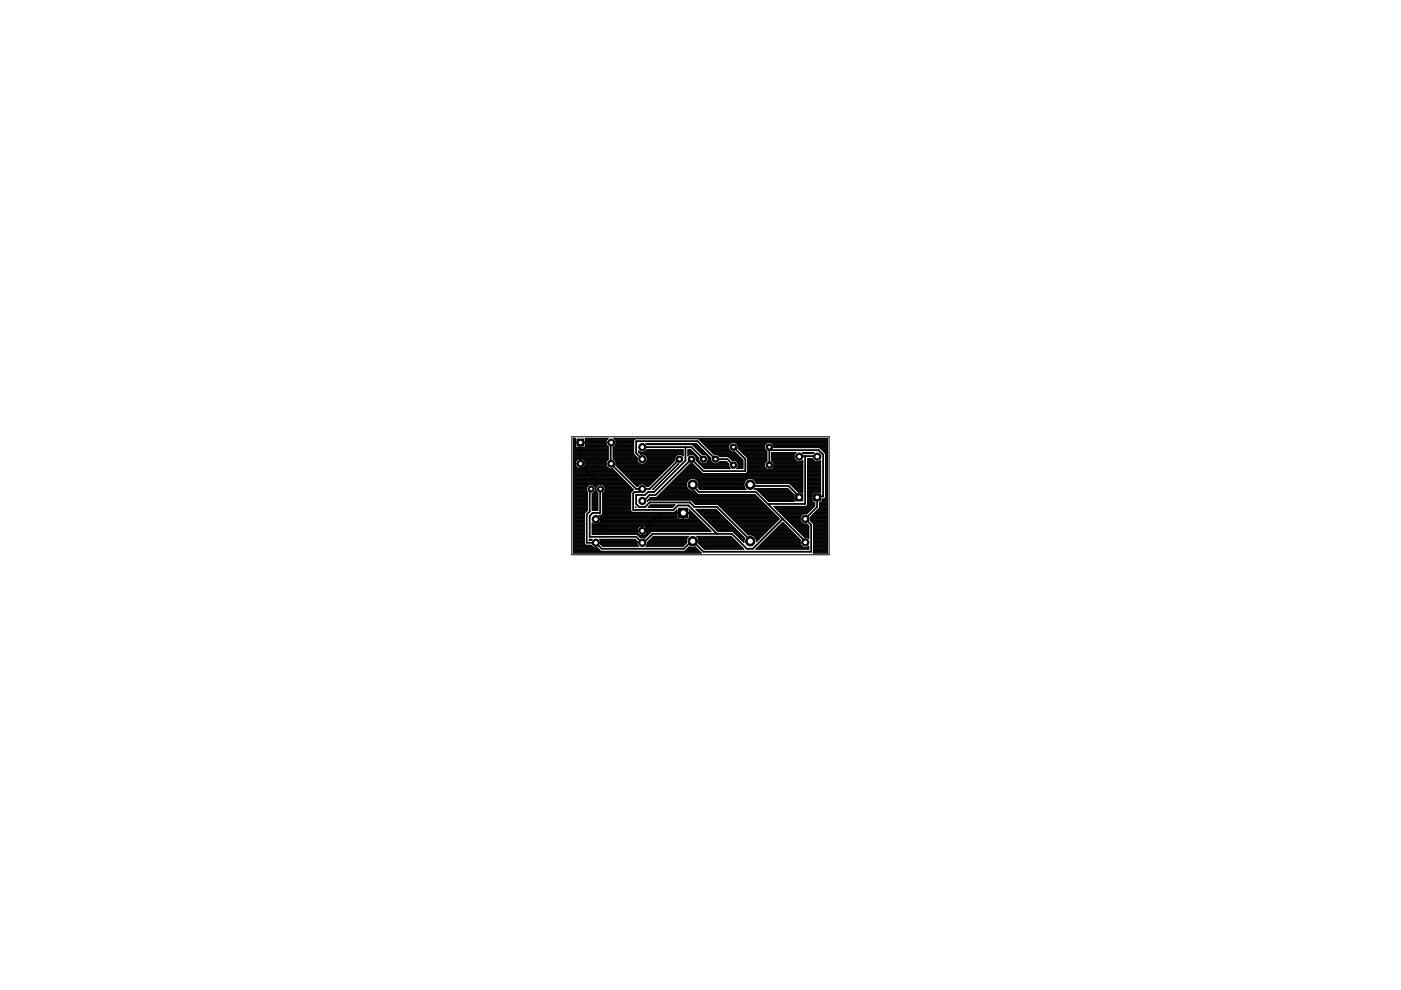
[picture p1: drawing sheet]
<svg xmlns="http://www.w3.org/2000/svg" width="297mm" height="210mm" viewBox="0 0 297 210" stroke-linecap="round" stroke-linejoin="round" font-family="sans-serif">
<g fill="none" stroke="#000" stroke-width=".38">
<path d="M123.1 93.8v4.8l3.8 3.8h1l.6 .6v7h-2.2v.3l2.2 2.2h8l3.8-3.7h4.6M129.6 93.8l-.1 4.5 5.4 5.4h2.8l6.4-6.4M136.1 97.3l-1.2-1.2v-2.6h13l3.8 3.8h2.5l1.3 1.3M136.1 97.3h.1M136.2 94.8h10.4l2.5 2.5M145.3 94.8v2.9l-6.6 6.6h-1.3l-.6 .6h-1.9v1.9l.6 .7h1.3l.9-1h8.6l.9 1h4.8l7 6.9v.3M155.5 94.8l2.5 2.5v2.6h-8.9l-2.5-2.6-7.6 7.6h-1.3l-1.2 1.3h-.3M163.1 95.4h10.5l.9 1v8.9h-1.3v2.2l-2.5 2.5 1.3 1.3v5.7h-22.9l-2.2-2.3-.3 .1-1.6 1.6h-17.4l-1.3-1.3h-1.9v-6l.6-.7v-4.7h.3M163.1 94.8v3.8M169.4 96.8h3.8M170.7 96.7v10.1h-7.9M127.3 103.7v5.1h-1.6l-.7 .6v4.4h9.9l1.2 1.3h.4l1.9-1.9h16.8l3.1 3.2h1.3l6.3-6.4"/>
<path d="M136.1 103.7l-.6 .6h-.9l-.4 .3v3.5h8.6l.9-.9h2.3l6 6M146.9 102.8v.2l1.3 1.3h12.1l2.5 2.5M159 102.8l.3 .2h7.9l2.2 2.3v.2M162.8 106.8l3.1 3.2M165.9 110l4.8 4.8v.2"/>
</g>
<g fill="none" stroke="#000" stroke-width=".21">
<path d="M121.6 96.4h7.3M121.6 98.3h1.4M121.6 94.1h.4M121.6 94.3h.4M121.6 99.6h8.5M121.6 93.8h1.4M121.6 94.9h7.3M121.6 95.9h7.3M121.6 96.2h7.3M121.6 98.4h6.9M121.6 93h.4M121.6 96.9h7.3"/>
<path d="M121.6 95.8h7.3M121.6 99.4h1.3M121.6 97.2h7.3M121.6 100h8.8M121.6 99.9h8.7M121.6 99.7h8.6M121.6 99.5h8.3M121.6 99.3h.9M121.6 99.1h.7M121.6 99h.6M121.6 98.9h.6M121.6 98.8h.5"/>
<path d="M121.6 98.7h.4M121.6 98.5h.4M121.6 98.2h.4M121.6 98h.4M121.6 97.9h.4M121.6 97.8h.5M121.6 97.7h.6M121.6 97.6h.7M121.6 97.5h.8M121.6 97.3h1M121.6 97.1h7.3M121.6 97h7.3"/>
<path d="M121.6 96.7h7.3M121.6 96.6h7.3M121.6 96.5h7.3M121.6 96.1h7.3M121.6 96h7.3M121.6 95.7h7.3M121.6 95.5h7.3M121.6 95.4h7.3M121.6 95.3h7.3M121.6 95.2h7.3M121.6 95h7.3M121.6 94.8h.5"/>
<path d="M121.6 94.7h.4M121.6 94.6h.4M121.6 94.4h.4M121.6 94.2h.4M121.6 94h.4M121.6 93.7h.4M121.6 93.6h.4M121.6 93.5h.4M121.6 93.4h.4M121.6 93.2h.4M121.6 93.1h.4M122 93v.7h1v1.2"/>
<path d="M122 98.2h2.1M122 98.2v.1M122 92.9h-.4v24.4h27.1l-1.3-1.3M122 92.9v.1M122 92.9h.1M122 98.4l.2 .6M122 98.1v.1M122.2 99l.8 .4M123 94.1h.1M123 94.3h.1M123 99.4h.1M123 97.2v2.2"/>
<path d="M123 97.2v.1M123 97.2a1.1 1.1 0 0 0-1 .9M123 99.3h.1M123 99.1h.1M123 99h.1M123 98.9h.1M123 98.8h.1M123 98.7h.1M123 98.5h.1M123 98.2h.1M123 98h.1M123 97.9h.1"/>
<path d="M123 97.8h.1M123 97.7h.1M123 97.6h.1M123 97.5h.1M123 97.3h.1M123 94.8h.1M123 94.7h.1M123 94.6h.1M123 94.4h.1M123 94.2h.1M123 94h.1M123.1 98.3h5.4"/>
<path d="M123.1 93.8h5.4M123.1 97.2v2.2M123.1 97.2h.1M123.1 97.2l.7 .3 .3 .7M123.3 99.4h6.5M123.5 97.3h5.4M123.6 99.3h5.4M123.7 97.5h5.2M123.8 99.1l-.7 .3M123.8 99.1h5M123.8 97.6h5M123.9 99l-.1 .1"/>
<path d="M123.9 99h4.8M123.9 97.7h4.8M124 98.9l-.1 .1M124 98.9h4.6M124 94.8l.1-.9h-2.1v.8l.3 .2M124 94.8l-.2 .1M124 97.8h4.6M124 98.8h4.6M124 94.8h4.9M124.1 97.9h4.4M124.1 98.7h4.4M124.1 98h4.4"/>
<path d="M124.1 93h4.8M124.1 98.5h4.4M124.1 98.2h4.4M124.1 94.7h4.8M124.1 94.1h4.4M124.1 94.3h4.5M124.1 93v-.1h4.8l-.3 .3M124.1 93v.7h-1v1.2M124.1 98.2l.1 .1M124.1 98.4h.1M124.1 98.4l-.1 .5M124.1 94.6h4.7"/>
<path d="M124.1 94.4h4.6M124.1 94.2h4.4M124.1 94h4.4M124.1 93.7h4.4M124.1 93.6h4.4M124.1 93.5h4.4M124.1 93.4h4.5M124.1 93.2h4.5M124.1 93.1h4.6M128.5 98.5l.1 .4M128.5 93.6l.1 .8M128.6 98.9l.7 .5"/>
<path d="M128.6 97.7l-.1 .8M128.6 94.4l.3 .3M128.6 93.2l-.1 .4M128.9 97.4l-.3 .3M128.9 97.4h.1M128.9 94.7v2.7M128.9 94.7l.1 .1M129.8 99.4l4.5 4.4M130 96.4h4.4M130 94.9h4.3M130 94.8v2.5a.99 .99 0 0 1 .6 1.2M130 95.9h4.3"/>
<path d="M130 96.2h4.3M130 96.9h4.9M130 95.8h4.3M130 97.2h5.1M130 97.3h5.1M130 97.1h5.1M130 97h5M130 96.7h4.8M130 96.6h4.7M130 96.5h4.6M130 96.1h4.3M130 96h4.3"/>
<path d="M130 95.7h4.3M130 95.5h4.3M130 95.4h4.3M130 95.3h4.3M130 95.2h4.3M130 95h4.3M130 94.8h4.3M130.2 97.5h4.9M130.2 94.7h4.1M130.2 93h45.3M130.3 97.6h4.8M130.3 94.6h4"/>
<path d="M130.4 93.1h4.2M130.5 97.7h4.6M130.5 93.2l-.3-.3h45.3v24.4h-3.1l.1-.1M130.5 93.2l.1 .4M130.5 94.4l-.5 .4M130.5 94.4h3.8M130.5 93.2h3.9M130.5 94.3h3.8M130.5 97.8h4.7M130.5 93.4h3.8M130.6 97.9h4.6M130.6 94.2h3.7"/>
<path d="M130.6 98.7h11.4M130.6 93.5h3.7M130.6 98h4.7M130.6 98.3h5M130.6 94.1h3.7M130.6 93.8h3.7M130.6 93.6l-.1 .8M130.6 98.5v.2M130.6 98.4h11.7M130.6 98.5h11.5M130.6 98.2h4.9M130.6 94h3.7"/>
<path d="M130.6 93.7h3.7M130.6 93.6h3.7M130.7 98.8h11.2M130.8 98.9h11M130.9 99h10.7M131.1 99.1h10.4M131.2 99.3h10.2M131.3 99.4h10M131.4 99.5h9.8M131.6 99.6h9.5M131.7 99.7h9.2M131.8 99.9h9"/>
<path d="M131.9 100h8.8M134.3 93.3v3l.8 .7v.6l.1 .4M134.7 93l-.4 .3M135.2 98l.7 .4M135.4 95.8h.3M135.4 95.7h.1M135.4 95.9h9.4M135.5 96h9.3M135.7 96.1h9.1M135.8 96.2h9M135.9 95.9l-.5-.3v.3l.5 .4M136.4 96.3l.7 .4"/>
<path d="M136.6 96.4h8.2M136.7 98.3h5.7M136.7 95.8h8.1M136.8 98.2h5.7M136.8 96.5h6.7M136.8 95.7h8M136.9 96.6h6.5M137 98h5.6M137 95.5h7.8M137.1 95.4l7.7-.1v1.4l-.3-.3M137.1 94.2l-.2-.1h10.8l3 3M137.1 94.2l10.8 .1"/>
<path d="M137.1 96.7l.1 .9M137.1 95.4l-.7 .5M137.1 98l-.7 .4M137.1 97.9h5.6M137.1 96.7h6.2M137.1 95.4h7.7M137.1 94.2h10.7M137.1 96.9h6.1M137.1 97.8h5.8M137.2 97.7h5.8M137.2 97h5.9M137.2 97.6h5.9"/>
<path d="M137.2 97.1h5.9M137.2 97.6l-.1 .4M137.2 97.2h5.9M137.2 97.5h5.9M137.2 97.3h5.9M142.2 100h.1M142.3 99.9h.1M142.4 99.7h.1M142.5 99.6h.1M142.6 99.5h.1M142.8 99.4h.1M142.9 99.3h.1"/>
<path d="M143 99.1h.1M143.1 97.6l-5.6 5.6h-.4a1.18 1.18 0 0 0-2 0l-4.5-4.5M143.1 96.9v.7M143.1 99h.1M143.3 98.9h.1M143.4 98.8h.1M143.5 98.7h.1M143.6 98.5h.1M143.7 96.4l-.6 .5M143.7 98.4h.1M143.8 98.3h.1l-5.6 5.5zM144.6 96.5h.2"/>
<path d="M144.7 100h3.8M144.7 96.6h.1M144.8 99.9h3.6M144.9 99.7h3.4M145.1 99.6h3M145.2 99.5h2.8M145.3 99.4h2.6M145.4 99.3h2.4M145.5 99.1h2.2M145.7 99h1.9M145.8 98.9h1.6M145.9 96.4h1.5"/>
<path d="M145.9 95.9h1.1M145.9 96.2h1.4M145.9 95.8h.9M145.9 96.6h.1M145.9 96.5h.1M145.9 96.1h1.3M145.9 96h1.2M145.9 95.7h.8M145.9 95.5h.7M145.9 95.4h.6M145.9 98.8h1.4M146 98.7h1.2"/>
<path d="M146.2 98.5h.9M146.2 96.4l-.3 .3v-1.4h.5l1.7 1.8M146.3 98.4h.6M146.8 94.3l2.1 2.1h1.1M147 94.4h1M147 96.4l.6 .5M147.1 94.6h1.1M147.2 96.5h.4M147.2 94.7h1.1M147.3 96.6h.4M147.3 94.8h1.1M147.4 96.7h.4"/>
<path d="M147.5 94.9h1M147.5 96.9h.4M147.6 95h1.1M147.6 96.9v.7M147.6 97.6l1.8 1.8h5.4l-.3-.4M147.6 97.2h.5M147.6 97.6h.5M147.6 97.5h.5M147.6 97.3h.5M147.6 97.1h.5M147.6 97h.4M147.7 97.7h.4"/>
<path d="M147.7 95.2h1.1M147.8 97.8h.4M147.8 95.3h1.1M147.9 97.9h.4M147.9 95.4h1.1M148.1 98h.4M148.1 95.5h1M148.1 93l3.3 3.4h4.9M148.1 97.1v.6l.6 .6M148.2 98.2h.4M148.2 95.7h1M148.2 93.1h27.3"/>
<path d="M148.3 98.3h6.1M148.3 95.8h1.1M148.3 93.2h27.2M148.4 95.9h1.1M148.4 98.4h6.1M148.4 93.4h27.1M148.5 98.5h6M148.5 96h1.1M148.5 93.5h27M148.7 98.7h5.8M148.7 96.1h1M148.7 93.6h26.8"/>
<path d="M148.8 96.2h1.1M148.8 98.8h5.7M148.8 93.7h26.7M148.9 93.8h26.6M148.9 98.9h5.6M149 99h5.5M149 94h5.9M149.1 99.1h5.5M149.2 94.1h5.6M149.3 99.3h5.4M149.3 94.2h5.4M149.4 94.3h5.2"/>
<path d="M149.5 94.4h5M149.6 96.4l.5 .5M149.6 94.6h4.9M149.7 96.5h.4M149.7 98.2h1.4M149.8 94.7h4.7M149.8 96.6h.4M149.8 98h1.2M149.9 94.8h4.6M149.9 96.7h.4M149.9 97.9h1M150 94.9h4.5"/>
<path d="M150.1 96.9h.4M150.1 97.8h.6M150.1 95h4.4M150.1 96.9v.8l-.5 .6M150.1 97.2h.6M150.1 97.7h.6M150.1 97.6h.6M150.1 97.5h.6M150.1 97.3h.6M150.1 97.1h.6M150.1 97h.5M150.2 95.2h4.3"/>
<path d="M150.4 95.3h4.2M150.5 95.4h4.2M150.6 95.5h4.2M150.7 97.1v.6l.6 .6M150.7 95.7h4.2M150.8 95.8h4.9l1.8 1.8M151 95.9h4.8M151.1 96h4.9M151.2 96.1h4.9M151.3 96.2h4.9M152.1 98.3l.5-.4h1.4l.5 .5v.6M152.1 96.4l.5 .4 4.2 .1"/>
<path d="M152.2 96.5h4.2M152.3 98.2h2M152.4 98h1.8M152.4 96.6h4.1M152.5 96.7h4.2M152.5 97.9h1.6M154.4 96.8l.8 .8h.7l.6 .6v.8M154.6 97h2.3M154.7 97.1h2.3M154.8 97.2h2.4M154.9 97.3h2.4M155.1 97.5h2.3"/>
<path d="M155.1 93.8l-.6 .6v.8l.6 .6M155.2 97.6h2.3M155.9 93.8l.6 .6v.7M156 97.7h1.5M156 94h6.5M156.1 97.8h1.4M156.2 94.1h6.2M156.2 97.9h1.3M156.2 99.3h1.3M156.3 94.2h6M156.3 98h1.2M156.4 99.1h1.1"/>
<path d="M156.4 94.3h5.8M156.4 98.2h1.1M156.5 98.3h1M156.5 94.9h5.6M156.5 98.4h1M156.5 95.1l2 2v3M156.5 99h1M156.5 98.9h1M156.5 98.8h1M156.5 98.7h1M156.5 98.5h1M156.5 95h5.6"/>
<path d="M156.5 94.8h5.6M156.5 94.7h5.6M156.5 94.6h5.6M156.5 94.4h5.6M156.6 95.2h5.5M156.7 95.3h5.5M156.8 95.4h5.5M157 95.5h5.4M157.1 95.7h5.4M157.2 95.8h5.4M157.3 95.9h5.3M157.4 96h5.2"/>
<path d="M157.5 97.6v1.8h-1.4l.4-.4M157.5 96.1h5.1M157.7 96.2h4.9M157.8 96.4h4.8M157.9 96.5h4.7M158 96.6h4.6M158.2 96.7h4.4M158.3 96.9h4.3M158.4 97h4.2M158.5 97.1h4.1M158.5 98.3h3.6M158.5 99.6h11.7"/>
<path d="M158.5 98.4h3.6M158.5 99.4h4M158.5 97.2h4.1M158.5 100h11.7M158.5 99.9h11.7M158.5 99.7h11.7M158.5 99.5h4.1M158.5 99.3h3.8M158.5 99.1h3.7M158.5 99h3.6M158.5 98.9h3.6M158.5 98.8h3.6"/>
<path d="M158.5 98.7h3.6M158.5 98.5h3.6M158.5 98.2h3.6M158.5 98h3.8M158.5 97.9h3.9M158.5 97.8h4M158.5 97.7h4.1M158.5 97.6h4.1M158.5 97.5h4.1M158.5 97.3h4.1M162.1 99l.6 .6M162.7 93.8l-.6 .6v.8l.5 .5v2l-.5 .5v.8"/>
<path d="M163.5 93.8l.6 .6v.5h11.4M163.6 96.4h4.9M163.6 96.2h4.9M163.6 96.9h4.8M163.6 97.2h4.8M163.6 99.5h6.6M163.6 97.7h5.2M163.6 97.6h5.1M163.6 97.5h4.9M163.6 97.3h4.9M163.6 97.1h4.8M163.6 97h4.8"/>
<path d="M163.6 96.7h4.8M163.6 96.6h4.8M163.6 96.5h4.8M163.6 96.1h5M163.6 96h5.1M163.7 94h11.8M163.7 97.8h5.3M163.7 99.4h6.5M163.8 94.1h11.7M163.8 97.9h6.4M163.9 99.3h6.3M163.9 94.2h11.6"/>
<path d="M163.9 98h6.3M164 99.1h6.2M164 94.3h11.5M164.1 98.2h6.1M164.1 98.3h6.1M164.1 99l-.6 .6M164.1 98.4h6.1M164.1 99h6.1M164.1 98.9h6.1M164.1 98.8h6.1M164.1 98.7h6.1M164.1 98.5h6.1"/>
<path d="M164.1 94.8h11.4M164.1 94.7h11.4M164.1 94.6h11.4M164.1 94.4h11.4M168.4 96.6a1.09 1.09 0 0 0 .5 1.2 1.09 1.09 0 0 0 1.3-.2v6.8h-.9l-1.9-1.9M168.4 96.6l.4-.7h-5.2v1.8l.5 .5v.8M169.9 97.8h.3M170.1 95.9h2.5l-.2 .3h-2.1zM170.1 97.7h.1M170.2 96h2.3M170.3 96.1h2.1M171.2 98.3h2.8"/>
<path d="M171.2 99.6h2.8M171.2 98.4h2.8M171.2 99.4h2.8M171.2 100h2.8M171.2 99.9h2.8M171.2 99.7h2.8M171.2 99.5h2.8M171.2 99.3h2.8M171.2 99.1h2.8M171.2 99h2.8M171.2 98.9h2.8M171.2 98.8h2.8"/>
<path d="M171.2 98.7h2.8M171.2 98.5h2.8M171.2 98.2h2.8M171.2 98h2.8M171.2 97.9h2.8M171.2 97.8h1.6M171.2 97.7h1.4M171.2 97.6h1.3M171.2 97.5h1.1M171.2 97.3h1.1M173.7 97.8h.3M173.8 94.9l1.2 1.3v9.3l-.3 .3h-.4v.5l-.2 .2h-.3v1.2l-2 2"/>
<path d="M173.9 95h1.6M173.9 97.7h.1M174 95.2h1.5M174.2 95.3h1.3M174.3 95.4h1.2M174.4 95.5h1.1M174.5 95.7h1M174.6 95.8h.9M174.8 95.9h.7M174.9 96h.6M175 96.1h.5M175 96.4h.5"/>
<path d="M175 98.3h.5M175 99.6h.5M175 96.2h.5M175 98.4h.5M175 96.9h.5M175 99.4h.5M175 97.2h.5M175 100h.5M175 99.9h.5M175 99.7h.5M175 99.5h.5M175 99.3h.5"/>
<path d="M175 99.1h.5M175 99h.5M175 98.9h.5M175 98.8h.5M175 98.7h.5M175 98.5h.5M175 98.2h.5M175 98h.5M175 97.9h.5M175 97.8h.5M175 97.7h.5M175 97.6h.5"/>
<path d="M175 97.5h.5M175 97.3h.5M175 97.1h.5M175 97h.5M175 96.7h.5M175 96.6h.5M175 96.5h.5M121.6 103.6h2.7M121.6 106h2.9M121.6 107h2.9M121.6 113.5h2.3M121.6 104.1h2.8"/>
<path d="M121.6 101.4h10.3M121.6 102.5h11.4M121.6 102.6h11.5M121.6 113.7h2.3M121.6 102.7h3.4M121.6 109.2h2.3M121.6 110.2h2.3M121.6 111.2h2.3M121.6 113.3h2.3M121.6 108.6h2.5M121.6 110.1h2.3M121.6 112.6h2.3"/>
<path d="M121.6 112.5h2.3M121.6 107.3h2.9M121.6 117.2h27M121.6 117.1h26.9M121.6 116.9h26.8M121.6 116.8h5.7M121.6 116.7h5.6M121.6 116.6h5.5M121.6 116.5h5.4M121.6 116.4h5.2M121.6 116.2h5.1M121.6 116.1h4.3"/>
<path d="M121.6 116h4.1M121.6 115.9h4M121.6 115.7h3.8M121.6 115.6h3.7M121.6 115.5h2.5M121.6 115.4h2.4M121.6 115.3h2.3M121.6 115.1h2.3M121.6 115h2.3M121.6 114.9h2.3M121.6 114.8h2.3M121.6 114.7h2.3"/>
<path d="M121.6 114.6h2.3M121.6 114.4h2.3M121.6 114.3h2.3M121.6 114.2h2.3M121.6 114.1h2.3M121.6 113.9h2.3M121.6 113.8h2.3M121.6 113.6h2.3M121.6 113.2h2.3M121.6 113.1h2.3M121.6 113h2.3M121.6 112.9h2.3"/>
<path d="M121.6 112.7h2.3M121.6 112.4h2.3M121.6 112.3h2.3M121.6 112.1h2.3M121.6 112h2.3M121.6 111.9h2.3M121.6 111.8h2.3M121.6 111.7h2.3M121.6 111.5h2.3M121.6 111.4h2.3M121.6 111.3h2.3M121.6 111.1h2.3"/>
<path d="M121.6 110.9h2.3M121.6 110.8h2.3M121.6 110.7h2.3M121.6 110.6h2.3M121.6 110.4h2.3M121.6 110.3h2.3M121.6 110h2.3M121.6 109.9h2.3M121.6 109.7h2.3M121.6 109.6h2.3M121.6 109.5h2.3M121.6 109.4h2.3"/>
<path d="M121.6 109.1h2.3M121.6 109h2.3M121.6 108.9h2.3M121.6 108.8h2.4M121.6 108.5h2.6M121.6 108.4h2.7M121.6 108.3h2.8M121.6 108.2h2.9M121.6 108h2.9M121.6 107.9h2.9M121.6 107.8h2.9M121.6 107.7h2.9"/>
<path d="M121.6 107.6h2.9M121.6 107.4h2.9M121.6 107.2h2.9M121.6 107.1h2.9M121.6 106.8h2.9M121.6 106.7h2.9M121.6 106.6h2.9M121.6 106.5h2.9M121.6 106.4h2.9M121.6 106.2h2.9M121.6 106.1h2.9M121.6 105.9h2.9"/>
<path d="M121.6 105.7h2.9M121.6 105.6h2.9M121.6 105.5h2.9M121.6 105.4h2.9M121.6 105.3h2.9M121.6 105.2h2.9M121.6 105h2.9M121.6 104.9h2.9M121.6 104.8h2.9M121.6 104.7h2.9M121.6 104.6h2.9M121.6 104.4h2.9"/>
<path d="M121.6 104.3h2.9M121.6 104.2h2.9M121.6 103.9h2.8M121.6 103.8h2.7M121.6 103.7h2.7M121.6 103.5h2.7M121.6 103.4h2.8M121.6 103.2h2.8M121.6 103.1h2.9M121.6 103h3M121.6 102.9h3.1M121.6 102.4h11.2"/>
<path d="M121.6 102.3h11.1M121.6 102.2h11M121.6 102h10.9M121.6 101.9h10.8M121.6 101.8h10.6M121.6 101.7h10.5M121.6 101.5h10.4M121.6 101.3h10.2M121.6 101.2h10M121.6 101.1h9.9M121.6 100.9h9.8M121.6 100.8h9.7"/>
<path d="M121.6 100.7h9.5M121.6 100.6h9.4M121.6 100.5h9.3M121.6 100.3h9.2M121.6 100.2h9.1M121.6 100.1h9M123.9 115.3l.3 .3h1.1l.4 .4M124.5 104.2v4l-.6 .6v6.5M124.9 114.3h.6l-.2 .3h-.4zM124.9 114.6h.4M124.9 114.4h.5M125.6 106h1.1"/>
<path d="M125.6 107h1.1M125.6 111.2h23.6M125.6 112.6h25.1M125.6 112.5h25M125.6 107.3h1.1M125.6 113.2h9.7M125.6 113.1h9.6M125.6 113h9.5M125.6 112.9h9.5M125.6 112.7h9.5M125.6 112.4h9.5M125.6 112.3h9.5"/>
<path d="M125.6 112.1h9.5M125.6 112h9.6M125.6 111.9h9.7M125.6 111.8h9.8M125.6 111.7h10M125.6 111.5h10.2M125.6 111.4h23.9M125.6 111.3h23.8M125.6 111.1h.2M125.6 110.9h.1M125.6 108.2h1.1M125.6 108h1.1"/>
<path d="M125.6 107.9h1.1M125.6 107.8h1.1M125.6 107.7h1.1M125.6 107.6h1.1M125.6 107.4h1.1M125.6 107.2h1.1M125.6 107.1h1.1M125.6 106.8h1.1M125.6 106.7h1.1M125.6 106.6h1.1M125.6 106.5h1.1M125.6 106.4h1.1"/>
<path d="M125.6 106.2h1.1M125.6 106.1h1.1M125.6 105.9h1.1M125.6 105.7h1.1M125.6 105.6h1.1M125.6 105.5h1.1M125.6 105.4h1.1M125.6 105.3h1.1M125.6 105.2h1.1M125.6 105h1.1M125.6 104.9h1.1M125.6 104.8h1.1"/>
<path d="M125.6 104.7h1.1M125.6 110.9v2.4h9.8M125.6 110.9l.6 .3M125.6 102.7h1.4M125.8 104.6h.9M125.9 102.9h.8M125.9 104.4h.8M126 103h.6M126.1 104.3h.5M126.1 104.2l-.5 .4v3.6h1.1v-3.7l-.2-.3M126.1 103.1h.4M126.2 104.2h.2"/>
<path d="M126.2 103.2h.2M126.2 104.1h.2M126.2 111.1h.2M126.2 110.9h.2M126.2 110.8h.2M126.2 110.7h.2M126.2 110.6h.2M126.2 110.4h.2M126.2 110.3h.2M126.2 110h.2M126.2 109.9h.2M126.2 109.7h.2"/>
<path d="M126.2 109.6h.2M126.2 109.5h.2M126.2 109.4h.2M126.2 103.4h.2M126.3 103.9h.1M126.3 103.6h.1M126.3 103.5a.99 .99 0 0 0-1.4-.7 .99 .99 0 0 0-.4 1.4M126.3 103.5l-.2 .7M126.3 103.8h.1M126.3 103.7h.1M126.3 103.5h.1M126.3 103.5a1 1 0 0 1 1-.8 1 1 0 0 1 1 .8"/>
<path d="M126.3 103.5l.2 .7M126.4 111.2h.1M126.4 110.1h21.8M126.8 111.1h22.3M127 110.9h22M127.1 109.4h16.4M127.1 110.8l-.7 .4M127.1 110.8h21.8M127.2 114.4h7.5M127.2 110.7h21.6M127.2 109.5h16.3M127.3 114.6h7.6"/>
<path d="M127.3 110.6h21.4M127.3 109.6h16.2M127.3 114.7h7.7M127.3 110.4h21.2M127.3 109.7h16.2M127.4 110.3l-.3 .5M127.4 115.4h7.7M127.4 114.8h7.7M127.4 110.3h21M127.4 109.9h16.2M127.4 115.3l.4 .5h7.6l-.3-.5M127.4 110h-1.2v-.7h.2v1.9"/>
<path d="M127.4 115.3h7.7M127.4 115.1h7.7M127.4 115h7.7M127.4 114.9h7.7M127.4 110h16.2M127.4 110.2v.1M127.5 115.5h7.6M127.6 115.6h7.6M127.6 109.1h15.9M127.6 102.7h5.6M127.7 115.7h7.6M127.7 109h15.8"/>
<path d="M127.8 106h5.9M127.8 107h5.9M127.8 108.6l17 .1v1.4M127.8 107.3h5.9M127.8 108.9h15.7M127.8 108.8h17M127.8 108.5h6.1M127.8 108.4h6M127.8 108.3h5.9M127.8 108.2h5.9M127.8 108h5.9M127.8 107.9h5.9"/>
<path d="M127.8 107.8h5.9M127.8 107.7h5.9M127.8 107.6h5.9M127.8 107.4h5.9M127.8 107.2h5.9M127.8 107.1h5.9M127.8 106.8h5.9M127.8 106.7h5.9M127.8 106.6h5.9M127.8 106.5h5.9M127.8 106.4h5.9M127.8 106.2h5.9"/>
<path d="M127.8 106.1h5.9M127.8 105.9h5.9M127.8 105.7h5.9M127.8 105.6h5.9M127.8 105.5h5.9M127.8 105.4h5.9M127.8 105.3h5.9M127.8 105.2h5.9M127.8 105h5.9M127.8 104.9h5.9M127.8 104.8h5.9M127.8 104.7h5.9"/>
<path d="M127.8 104.6h5.9M127.9 102.9h5.4M127.9 104.4h5.8M128 103h5.4M128.1 104.3h5.7M128.1 103.1h5.5M128.1 104.2l-.3 .3v4.5l-.3 .3M128.2 104.2h5.7M128.2 103.2h5.5M128.2 104.1h5.8M128.2 103.4h5.6M128.2 103.9h6"/>
<path d="M128.3 103.6h5.7M128.3 103.5l-.2 .7M128.3 103.8h6M128.3 103.7h5.9M128.3 103.5h5.6M132 100.1h8.6M132.1 100.2h8.3M132.3 100.3h8M132.4 100.5h7.8M132.5 100.6h7.6M132.6 100.7h7.4M132.7 100.8h7.1"/>
<path d="M132.9 100.9h6.8M133 101.1h6.6M133.1 101.2h6.4M133.2 101.3h6.2M133.3 101.4h5.9M133.5 101.5h5.6M133.6 101.7h5.4M133.7 104.4v3.9l.3 .3h9l.5-.5v.6M133.7 101.8h5.2M133.8 101.9h5M133.9 102h4.7M134 104.1l-.3 .3"/>
<path d="M134.1 102.2h4.4M134.2 102.3h4.2M134.3 103.8l-.3 .3M134.3 102.4h4M134.4 102.5h3.8M134.6 102.6h1.3M134.7 102.7h.9M134.7 107.5l.2 .1zM134.7 107.6h.2M134.8 102.9h.6M134.9 103h.4M135 103.1h.2"/>
<path d="M135.1 112.5h.1M135.1 112.6l.1 .5M135.1 114.8v.5M135.1 114.8l-.4-.5h-7.6l.3 .6v.4M135.1 112.3v.2M135.1 112.1v.2M135.2 113.1l.4 .4 .5 .1M135.2 112l-.1 .1M135.3 113.5h.3M135.4 113.6h.4M135.5 113.7h1.6M135.6 113.8h1.4"/>
<path d="M135.7 113.9h1.2M136.1 113.5h.1M136.1 113.3h.1M136.1 111.5v2.1M136.1 113.6h.1M136.1 111.5l-.7 .2-.2 .3M136.1 111.5h.1M136.1 113.2h.1M136.1 113.1h.1M136.1 113h.1M136.1 112.9h.1M136.1 112.7h.1"/>
<path d="M136.1 112.4h.1M136.1 112.3h.1M136.1 112.1h.1M136.1 112h.1M136.1 111.9h.1M136.1 111.8h.1M136.1 111.7h.1M136.4 102.6h1.6M136.5 113.6h.7M136.5 114.1h.2M136.5 111.5h13.1M136.7 113.5h.7"/>
<path d="M136.7 102.7h1.2M136.8 111.7h12.9M136.9 113.3h.6M136.9 102.9h.9M136.9 111.8h13M137 103h.7M137 113.2h.6M137 111.9h13M137 115.7h7.9M137.1 115.6h7.9M137.1 113.1h.6M137.1 112h13"/>
<path d="M137.1 103.1h.5M137.2 112.1l-.3-.4-.7-.2v2.1a1.08 1.08 0 0 0 1-1h.1M137.2 112.1v.2M137.2 115.5h7.9M137.2 113h.6M137.2 112.1h13M137.2 112.3v.2M137.2 115.4h8M137.2 112.9h.7M137.2 112.3h13.1M137.2 112.7h.9M137.2 112.4h13.3"/>
<path d="M137.2 112.5h.1M137.2 115v.3M137.2 115l1.4-1.3h7.4a1.21 1.21 0 0 0-.4 1.4l-.8 .7h-7.9l.3-.5M137.2 115.3h8.2M137.2 115.1h8.3M137.2 115h8.3M137.2 106.2h.1M137.3 106.1h.1M137.4 114.9h8.1M137.4 107.6l.5-.6h5.2l-.5 .6zM137.4 106h23.8M137.4 107.6h5.2"/>
<path d="M137.5 114.8h8M137.5 105.9h23.6M137.5 107.4h5.2M137.6 114.7h7.9M137.6 105.7h23.4M137.7 107.3h5.2M137.7 114.6h7.8M137.8 105.6h23M137.8 107.2h5.2M137.9 114.4h7.6M137.9 105.5h22.8M137.9 107.1h5.2"/>
<path d="M138 114.3h7.6M138.1 114.2h7.5M138.2 114.1h7.5M138.3 113.9h7.5M138.4 103.7h.1M138.5 113.8h7.4M138.6 103.6h.1M138.7 103.5h.1M138.8 103.4h.1M138.9 103.2h.1M139 103.1h.1M139.1 103h.2"/>
<path d="M139.3 105.4h21.3M139.3 102.9h.1M139.4 102.7h.1M139.4 105.3h21.1M139.5 102.6h.1M139.5 105.2h20.9M139.6 102.5h.1M139.6 105h20.6M139.7 102.4h.2M139.8 104.9h20.3M139.9 104.8h8M139.9 102.3h.1"/>
<path d="M140 104.7h7.8M140 102.2h.1M140.1 104.6h7.6M140.1 102h.1M140.2 101.9h.2M140.3 104.4h7.3M140.4 104.3h7.1M140.4 101.8h.1M140.5 104.2h6.8M140.5 101.7h.1M140.6 101.5h.1M140.6 104.1h6.6"/>
<path d="M140.7 101.4h.1M140.7 103.9h5.6M140.8 103.8h5.2M140.8 101.3h.1M140.9 101.2h.2M141 103.7h4.9M141.1 103.6h4.7M141.1 101.1h.1M141.2 103.5h4.5M141.2 100.9h.1M141.3 100.8h.1M141.3 103.4h4.4"/>
<path d="M141.4 103.2h4.2M141.4 100.7h.2M141.6 103.1h4M141.6 100.6h.1M141.7 103h3.8M141.7 100.5h.1M141.8 100.3h.1M141.8 102.9h3.7M141.9 102.7h3.6M141.9 100.2h.1M142 102.6h3.5M142 100.1h.2"/>
<path d="M142.2 102.5h3.3M142.3 102.4h3.3M142.4 102.3h3.2M142.5 102.2h3.2M142.6 102h3.1M142.8 101.9h3M142.9 101.8h3M143 101.7h3.1M143.1 108.5h.4M143.1 101.5h3.2M143.2 108.4h.3M143.3 101.4h26.9"/>
<path d="M143.4 108.3h.1M143.4 101.3h26.8M143.5 108.2h.1M143.5 101.2h26.7M143.5 109.2l-16.5 .1 .4 .7M143.6 109.9l-.1-1.1h2.7v1l-.3 .3M143.6 109.9l.2 .2M143.6 101.1h26.6M143.7 100.9h26.5M143.8 100.8h26.4M144 100.7h26.2M144.1 100.6h26.1"/>
<path d="M144.2 100.5h26M144.3 100.3h4.6M144.5 100.2h4.3M144.6 100.1h4M144.8 109.2h.1M144.8 110h.1M144.8 109.9h.1M144.8 109.7h.1M144.8 109.6h.1M144.8 109.5h.1M144.8 109.4h.1M144.8 109.1h.1"/>
<path d="M144.8 109h.1M144.8 108.9h.1M144.9 108.8h1.9M145.3 116.8h3M145.4 116.7h2.7M145.5 102.5a1.36 1.36 0 0 0 1.1 1.6M145.5 116.6h2.5M145.6 116.5h2.3M145.8 116.4h2M145.9 116.2h1.8M146 116.1h1.5M146.1 101.6l-.6 .9"/>
<path d="M146.1 110h1.9M146.1 116h.3M146.2 109.2h1.1M146.2 108.7v-.6l4.5 4.6h-12.6l-1.4 1.4-.9-.1-.7-.7M146.2 109.9h1.7M146.2 109.7h1.6M146.2 109.6h1.5M146.2 109.5h1.4M146.2 109.4h1.2M146.2 109.1h1M146.2 109h.9M146.2 108.9h.8"/>
<path d="M146.2 108.5h.4M146.2 108.4h.3M146.2 108.3h.2M146.2 108.2h.1M146.5 106l.9 1h14.8M146.6 101.4l-.5 .2M146.6 106.1h14.7M146.7 108.6l-1.8 .1v1.4M146.7 106.2h14.7M146.9 106.4h14.7M147 106.5h14.7M147.1 106.6h14.7"/>
<path d="M147.1 104.1l.9 .7h12l5.2 5.2-4.8 4.9a1.33 1.33 0 0 0-1.7-1.5l-6.5-6.4M147.1 101.4l.5 .2M147.2 106.7h14.7M147.3 116h.1M147.3 106.8h14.8M147.4 116l-.8 .1-.4-.2-1 1h-17.8l-.8-.8-.5 .1-.4-.2M147.4 101.5h11.1M147.6 108h4.2l6.1 6.1-.2 .9-2.3-2.3h-3.2zM147.6 108h4.2M147.6 101.6l.6 .9M147.6 101.7h10.7M147.7 113.7h7.3l2.7 2.8h-8.3l-1.3-1.3a1.23 1.23 0 0 0-.4-1.5z"/>
<path d="M147.7 108.2h4.3M147.8 101.8h10.3M147.8 113.8h7.3M147.8 108.3h4.3M147.9 101.9h10.1M147.9 113.9h7.3M148 108.4h4.2M148 102h9.9M148 114.1h7.3M148 103.4h9.9M148 102.2h9.9M148.1 114.2h7.3"/>
<path d="M148.1 108.5h4.2M148.1 103.5h9.8M148.1 102.3h9.7M148.1 103.2h9.7M148.1 115.1h8.3M148.1 114.3h7.5M148.1 103.1h9.7M148.1 102.4h9.7M148.2 115.3h8.3M148.2 115h8.1M148.2 114.4h7.5M148.2 102.5l-.2 .9 .4 .4h9.8l-.5-.8v-.5"/>
<path d="M148.2 102.5h9.5M148.2 102.6h9.5M148.2 102.7h9.5M148.2 108.6h4.2M148.2 114.9h8M148.2 114.8h7.8M148.2 114.7h7.7M148.2 114.6h7.6M148.2 103h9.5M148.2 102.9h9.5M148.2 103.6h9.8M148.3 115.4h8.3"/>
<path d="M148.3 110.2h-22.1v1M148.3 108.8h4.2M148.3 103.7h9.8M148.4 115.5h8.4M148.4 108.9h4.3M148.5 115.6h8.4M148.5 109h4.3M148.6 115.7h8.4M148.7 109.1h4.2M148.8 115.9h8.3M148.8 109.2h4.2M148.9 116h8.3"/>
<path d="M148.9 109.4h4.3M149 116.1h8.4M149 109.5h4.3M149.1 116.2h8.4M149.2 109.6h4.2M149.2 116.4h8.4M149.3 109.7h4.2M149.4 109.9h4.2M149.5 110h4.3M149.6 110.1h4.3M149.8 110.2h4.2M149.9 110.3h4.2"/>
<path d="M150 110.4h4.2M150.1 110.6h4.3M150.2 110.7h4.3M150.4 110.8h4.2M150.5 110.9h4.2M150.6 111.1h4.2M150.7 111.2h4.3M150.8 111.3h4.3M151 111.4h4.2M151.1 111.5h4.2M151.2 111.7h4.2M151.3 111.8h4.3"/>
<path d="M151.4 111.9h4.3M151.6 112h4.2M151.7 112.1h4.2M151.8 112.3h4.2M151.9 112.4h4.3M152 112.5h4.3M152.2 112.6h4.2M152.3 107.1h10M152.5 107.2h9.9M152.6 107.3h9.9M152.7 107.4h9.9M152.8 107.6h10"/>
<path d="M152.9 107.7h10M153.1 107.8h9.9M153.2 107.9h9.9M153.3 108h9.9M153.4 108.2h10M153.5 108.3h10M153.7 108.4h9.9M153.8 108.5h9.9M153.9 108.6h10M154 108.8h10M154.1 108.9h10M154.3 109h9.9"/>
<path d="M154.4 109.1h9.9M154.5 109.2h9.9M154.6 109.4h10M154.7 109.5h10M154.9 109.6h9.9M155 109.7h9.9M155.1 109.9h10M155.2 110h10M155.3 110.1h9.8M155.5 110.2h9.5M155.5 112.7h1M155.6 112.9h1.1"/>
<path d="M155.6 110.3h9.3M155.7 113h1.1M155.7 110.4h9.1M155.8 113.1h1.1M155.8 110.6h8.9M155.9 113.2h1.1M156 110.7h8.5M156.1 113.3h1M156.1 110.8h8.3M156.2 113.5h1M156.2 110.9h8.1M156.3 113.6h1.1"/>
<path d="M156.3 111.1h7.9M156.4 113.7h1.1M156.4 111.2h7.7M156.5 113.8h1.1M156.5 111.3h7.4M156.7 113.9h1M156.7 111.4h7.1M156.8 114.1h1.1M156.8 111.5h6.9M156.9 114.2h.9M156.9 111.7h6.7M157 114.3h.8"/>
<path d="M157 111.8h6.4M157.1 114.4h.6M157.2 111.9h6.1M157.3 114.6h.4M157.3 112h5.9M157.4 114.7h.3M157.4 112.1h5.7M157.5 114.8h.2M157.5 112.3h5.5M157.6 114.9h.1M157.6 112.4h5.3M157.8 112.5h4.9"/>
<path d="M157.9 112.6h4.7M158 112.7h4.5M158.1 112.9h4.3M158.2 113h4M158.3 101.6l-.6 .9M158.3 100.3h11.9M158.4 113.1h3.7M158.4 100.2h11.8M158.5 113.2h3.5M158.5 100.1l-.3 .3h-9.3l-2-2.1h-.6l-7.1 7.2h-1.3l-.7 .8 .3-.3M158.5 100.1h11.7M158.6 113.3h3.3"/>
<path d="M158.8 101.4l-.5 .2M159.3 101.4l.5 .2M159.4 113.5h2.4M159.6 101.5h10.6M159.7 113.6h1.9M159.8 101.6l.6 .9M159.8 101.7h10.4M159.9 113.7h1.6M160 101.8h10.2M160 103.7h7.2M160 113.8h1.4M160.1 101.9h10.1"/>
<path d="M160.1 103.6h6.9l1.4 1.3M160.1 103.6l-.2 .2h.6l.3 .3M160.1 113.9h1.2M160.2 102h10M160.2 114.1h1M160.2 102.2h10M160.3 114.2h.7M160.3 102.3h9.9M160.3 114.3h.6M160.3 102.4h9.9M160.4 116.4h11.1M160.4 114.4h.4"/>
<path d="M160.4 102.5h.1M160.4 114.8h.1M160.4 114.7h.2M160.4 114.6h.3M160.5 116.2h11M160.5 103.8h6.8M160.6 116.1h10.9M160.6 103.9h6.8M160.7 116h9.6M160.7 104.1h6.8M160.8 104.1l2.2 2.2h5.4v-1.4M160.8 115.9h9.3"/>
<path d="M160.9 104.2h6.7M161 115.7h8.9M161 104.3h6.8M161.1 115.6h8.7M161.1 104.4h6.8M161.2 115.5h8.6M161.2 104.6h6.8M161.3 115.4h8.4M161.4 104.7h6.7M161.4 115.3h8.3M161.5 104.8h6.7M161.5 115.1h8.1"/>
<path d="M161.6 104.9h6.8M161.7 115h7.9M161.7 105h6.7M161.8 114.9h7.8M161.8 105.2h6.6M161.9 114.8h7.7M161.9 105.3h6.5M162 114.7h7.7M162.1 105.4h6.3M162.2 114.6h7.5M162.2 105.5h6.2M162.3 114.4h7.3"/>
<path d="M162.3 105.6h6.1M162.4 114.3h7.1M162.4 105.7h6M162.5 114.2h6.9M162.6 105.9h5.8M162.6 114.1h6.7M162.7 106h5.7M162.8 113.9h6.3M162.8 106.1h5.6M162.9 113.8h6.1M162.9 106.2h5.5M163 113.7h5.9"/>
<path d="M163.1 113.6h5.7M163.2 113.5h5.5M163.4 113.3h5.2M163.5 113.2h4.9M163.6 113.1h4.7M163.7 113h4.5M163.9 112.9h4.2M164 112.7h4M164.1 112.6h3.7M164.1 107.4h8.5M164.2 112.5h3.5M164.2 107.6h8.2"/>
<path d="M164.3 112.4h3.3M164.4 107.7h7.9M164.4 112.3h3.1M164.5 107.8h7.7M164.6 112.1h2.7M164.6 107.9h7.5M164.7 112h2.5M164.7 108h7.3M164.8 111.9h2.3M164.8 108.2h7M164.9 111.8h2.1M165 108.3h6.7"/>
<path d="M165.1 111.7h1.8M165.1 108.4h6.5M165.2 111.5h1.6M165.2 108.5h6.3M165.3 111.4h1.3M165.3 108.6h6M165.4 111.3h1.1M165.4 108.8h5.8M165.5 111.2h.9M165.6 108.9h5.5M165.7 111.1h.6M165.7 109h4.6"/>
<path d="M165.8 110.9h.3M165.8 109.1h4.3M165.9 110.8h.1M165.9 109.2h4M166.1 109.4h3.7M166.2 109.5h3.6M166.3 109.6h3.4M166.4 109.7h3.3M166.5 109.9h3.1M166.6 110h3M166.8 110.1h2.8M166.9 110.2h2.7"/>
<path d="M167 110.3h2.7M167.1 110.4h2.6M167.3 110.6h2.5M167.4 110.7h2.5M167.5 110.8h2.5M167.5 102.6h2.7M167.6 110.9h2.5M167.7 102.7h2.5M167.7 111.1h2.7M167.8 102.9h2.4M167.9 111.2h3.2M167.9 103h2.3"/>
<path d="M168 111.3h3.3M168 103.1h2.2M168.1 111.4h3.3M168.1 103.2h2.1M168.2 111.5h3.3M168.3 103.4h1.9M168.3 111.7h3.2M168.4 103.5h1.8M168.4 111.8h3.1M168.5 103.6h1.7M168.6 111.9h2.9M168.6 103.7h1.6"/>
<path d="M168.7 112h2.8M168.7 103.8h1.5M168.8 112.1h2.7M168.9 103.9h1.3M168.9 112.3h2.6M169 104.1h1.2M169.1 112.4h2.4M169.1 104.2h1.1M169.2 112.5h2.3M169.2 104.3h1M169.3 112.6h2.2M169.4 112.7h2.1"/>
<path d="M169.5 112.9h2M169.7 113h1.8M169.7 114.5l-3.8-3.8-5.7 5.8h11.3v-.7a1.09 1.09 0 0 1-1.3 .2 1.09 1.09 0 0 1-.6-1.2M169.7 114.5l-.1 .3M169.8 113.1h1.7M169.9 113.2h1.6M170 113.3h1.5M170.1 110.9l.4 .2h.5l.5 .4M170.1 113.5h1.4M170.2 102.5h-9.8M170.3 113.6h1.2M170.4 113.7h1.1"/>
<path d="M170.5 113.8h1M170.9 107.4l.3-.3v-9.9h1.1a1.02 1.02 0 0 0 1.7 .4v6.8h-1.6l-.2 .2v1.7l.2 .2h.3v.8l-1.7 1.7a1.1 1.1 0 0 0-1.3 .6 1.1 1.1 0 0 0 .4 1.3M171 113.9h.5M171.1 107.2h1.6M171.2 116h.3M171.2 107.1h1.5M171.2 103.6h2.8M171.2 106h1M171.2 107h1.5M171.2 104.1h2.8M171.2 101.4h2.8M171.2 102.5h2.8"/>
<path d="M171.2 102.6h2.8M171.2 102.7h2.8M171.2 106.8h1.5M171.2 106.7h1.5M171.2 106.6h1.5M171.2 106.5h1.1M171.2 106.4h1M171.2 106.2h1M171.2 106.1h1M171.2 105.9h1M171.2 105.7h1M171.2 105.6h1"/>
<path d="M171.2 105.5h1M171.2 105.4h1M171.2 105.3h1M171.2 105.2h1M171.2 105h1M171.2 104.9h1M171.2 104.8h1M171.2 104.7h1M171.2 104.6h1M171.2 104.4h1.1M171.2 104.3h2.8M171.2 104.2h2.8"/>
<path d="M171.2 103.9h2.8M171.2 103.8h2.8M171.2 103.7h2.8M171.2 103.5h2.8M171.2 103.4h2.8M171.2 103.2h2.8M171.2 103.1h2.8M171.2 103h2.8M171.2 102.9h2.8M171.2 102.4h2.8M171.2 102.3h2.8M171.2 102.2h2.8"/>
<path d="M171.2 102h2.8M171.2 101.9h2.8M171.2 101.8h2.8M171.2 101.7h2.8M171.2 101.5h2.8M171.2 101.3h2.8M171.2 101.2h2.8M171.2 101.1h2.8M171.2 100.9h2.8M171.2 100.8h2.8M171.2 100.7h2.8M171.2 100.6h2.8"/>
<path d="M171.2 100.5h2.8M171.2 100.3h2.8M171.2 100.2h2.8M171.2 100.1h2.8M171.3 114.1h.2M171.4 115.9h.1M171.4 114.2h.1M171.8 109.7v.6l.7 .8v6.1M171.8 110.3h3.7M171.8 109.7h3.7M171.8 110.2h3.7M171.8 110.1h3.7"/>
<path d="M171.8 110h3.7M171.8 109.9h3.7M171.9 109.6h3.6M171.9 110.4h3.6M172 109.5h3.5M172 110.6h3.5M172.1 109.4h3.4M172.1 110.7h3.4M172.2 109.2h3.3M172.3 110.8h3.2M172.3 109.1h3.2M172.4 110.9h3.1"/>
<path d="M172.5 109h3M172.5 111.1h3M172.5 113.5h3M172.5 113.7h3M172.5 111.2h3M172.5 113.3h3M172.5 112.6h3M172.5 112.5h3M172.5 117.2h3M172.5 117.1h3M172.5 116.9h3M172.5 116.8h3"/>
<path d="M172.5 116.7h3M172.5 116.6h3M172.5 116.5h3M172.5 116.4h3M172.5 116.2h3M172.5 116.1h3M172.5 116h3M172.5 115.9h3M172.5 115.7h3M172.5 115.6h3M172.5 115.5h3M172.5 115.4h3"/>
<path d="M172.5 115.3h3M172.5 115.1h3M172.5 115h3M172.5 114.9h3M172.5 114.8h3M172.5 114.7h3M172.5 114.6h3M172.5 114.4h3M172.5 114.3h3M172.5 114.2h3M172.5 114.1h3M172.5 113.9h3"/>
<path d="M172.5 113.8h3M172.5 113.6h3M172.5 113.2h3M172.5 113.1h3M172.5 113h3M172.5 112.9h3M172.5 112.7h3M172.5 112.4h3M172.5 112.3h3M172.5 112.1h3M172.5 112h3M172.5 111.9h3"/>
<path d="M172.5 111.8h3M172.5 111.7h3M172.5 111.5h3M172.5 111.4h3M172.5 111.3h3M172.6 108.9h2.9M172.7 107.3l-8.7 .1 6.6 6.5 .9 .3v-2.7M172.7 108.8h2.8M172.8 108.6h2.7M172.9 108.5h2.6M173.1 108.4h2.4M173.2 108.3h2.3"/>
<path d="M173.3 108.2h2.2M173.4 108h2.1M173.5 107.9h2M173.7 107.8h1.8M173.8 107h1.7M173.8 107.3h1.7M173.8 107.7h1.7M173.8 107.6h1.7M173.8 107.4h1.7M173.8 107.2h1.7M173.8 107.1h1.7M173.8 106.8h1.7"/>
<path d="M173.8 106.7h1.7M173.8 106.6h1.7M174.2 106.5h1.3M174.3 106h1.2M174.3 106.4h1.2M174.3 106.2h1.2M174.3 106.1h1.2M174.3 105.9h1.2M174.8 105.7h.7M174.9 105.6h.6M175 105.5h.5M175 103.6h.5"/>
<path d="M175 104.1h.5M175 101.4h.5M175 102.5h.5M175 102.6h.5M175 102.7h.5M175 105.4h.5M175 105.3h.5M175 105.2h.5M175 105h.5M175 104.9h.5M175 104.8h.5M175 104.7h.5"/>
<path d="M175 104.6h.5M175 104.4h.5M175 104.3h.5M175 104.2h.5M175 103.9h.5M175 103.8h.5M175 103.7h.5M175 103.5h.5M175 103.4h.5M175 103.2h.5M175 103.1h.5M175 103h.5"/>
<path d="M175 102.9h.5M175 102.4h.5M175 102.3h.5M175 102.2h.5M175 102h.5M175 101.9h.5M175 101.8h.5M175 101.7h.5M175 101.5h.5M175 101.3h.5M175 101.2h.5M175 101.1h.5"/>
<path d="M175 100.9h.5M175 100.8h.5M175 100.7h.5M175 100.6h.5M175 100.5h.5M175 100.3h.5M175 100.2h.5M175 100.1h.5"/>
</g>
<circle cx="136.2" cy="115.1" r=".76" fill="#000" stroke="#000" stroke-width=".21"/>
<circle cx="136.2" cy="115.1" r=".51" fill="#fff" stroke="#000" stroke-width=".21"/>
<circle cx="136.2" cy="112.5" r=".76" fill="#000" stroke="#000" stroke-width=".21"/>
<circle cx="136.2" cy="112.5" r=".51" fill="#fff" stroke="#000" stroke-width=".21"/>
<circle cx="129.6" cy="98.3" r=".74" fill="#000" stroke="#000" stroke-width=".21"/>
<circle cx="129.6" cy="98.3" r=".49" fill="#fff" stroke="#000" stroke-width=".21"/>
<circle cx="129.6" cy="93.8" r=".74" fill="#000" stroke="#000" stroke-width=".21"/>
<circle cx="129.6" cy="93.8" r=".49" fill="#fff" stroke="#000" stroke-width=".21"/>
<circle cx="123.1" cy="98.3" r=".74" fill="#000" stroke="#000" stroke-width=".21"/>
<circle cx="123.1" cy="98.3" r=".49" fill="#fff" stroke="#000" stroke-width=".21"/>
<path d="M122.3 93.1h1.5v1.5h-1.5z" fill="#000" stroke="#000" stroke-width=".21"/>
<circle cx="123.1" cy="93.8" r=".49" fill="#fff" stroke="#000" stroke-width=".21"/>
<circle cx="125.3" cy="103.7" r=".66" fill="#000" stroke="#000" stroke-width=".21"/>
<circle cx="125.3" cy="103.7" r=".4" fill="#fff" stroke="#000" stroke-width=".21"/>
<circle cx="127.3" cy="103.7" r=".66" fill="#000" stroke="#000" stroke-width=".21"/>
<circle cx="127.3" cy="103.7" r=".4" fill="#fff" stroke="#000" stroke-width=".21"/>
<path d="M172.5 104.7h1.5v1.5h-1.5z" fill="#000" stroke="#000" stroke-width=".21"/>
<circle cx="173.3" cy="105.5" r=".51" fill="#fff" stroke="#000" stroke-width=".21"/>
<circle cx="173.3" cy="96.8" r=".76" fill="#000" stroke="#000" stroke-width=".21"/>
<circle cx="173.3" cy="96.8" r=".51" fill="#fff" stroke="#000" stroke-width=".21"/>
<path d="M168.7 104.7h1.5v1.5h-1.5z" fill="#000" stroke="#000" stroke-width=".21"/>
<circle cx="169.5" cy="105.5" r=".51" fill="#fff" stroke="#000" stroke-width=".21"/>
<circle cx="169.5" cy="96.8" r=".76" fill="#000" stroke="#000" stroke-width=".21"/>
<circle cx="169.5" cy="96.8" r=".51" fill="#fff" stroke="#000" stroke-width=".21"/>
<path d="M143.9 107.8h2v1.9h-2z" fill="#000" stroke="#000" stroke-width=".21"/>
<circle cx="144.9" cy="108.8" r=".66" fill="#fff" stroke="#000" stroke-width=".21"/>
<circle cx="159.1" cy="102.8" r=".99" fill="#000" stroke="#000" stroke-width=".21"/>
<circle cx="159.1" cy="102.8" r=".66" fill="#fff" stroke="#000" stroke-width=".21"/>
<circle cx="159.1" cy="114.7" r=".99" fill="#000" stroke="#000" stroke-width=".21"/>
<circle cx="159.1" cy="114.7" r=".66" fill="#fff" stroke="#000" stroke-width=".21"/>
<circle cx="146.9" cy="102.8" r=".99" fill="#000" stroke="#000" stroke-width=".21"/>
<circle cx="146.9" cy="102.8" r=".66" fill="#fff" stroke="#000" stroke-width=".21"/>
<circle cx="146.9" cy="114.7" r=".99" fill="#000" stroke="#000" stroke-width=".21"/>
<circle cx="146.9" cy="114.7" r=".66" fill="#fff" stroke="#000" stroke-width=".21"/>
<circle cx="151.7" cy="97.3" r=".71" fill="#000" stroke="#000" stroke-width=".21"/>
<circle cx="151.7" cy="97.3" r=".4" fill="#fff" stroke="#000" stroke-width=".21"/>
<circle cx="149.1" cy="97.3" r=".71" fill="#000" stroke="#000" stroke-width=".21"/>
<circle cx="149.2" cy="97.3" r=".4" fill="#fff" stroke="#000" stroke-width=".21"/>
<circle cx="136.2" cy="97.3" r=".76" fill="#000" stroke="#000" stroke-width=".21"/>
<circle cx="136.2" cy="97.3" r=".51" fill="#fff" stroke="#000" stroke-width=".21"/>
<circle cx="136.2" cy="94.8" r=".76" fill="#000" stroke="#000" stroke-width=".21"/>
<circle cx="136.2" cy="94.8" r=".51" fill="#fff" stroke="#000" stroke-width=".21"/>
<circle cx="146.6" cy="97.3" r=".71" fill="#000" stroke="#000" stroke-width=".21"/>
<circle cx="146.6" cy="97.3" r=".4" fill="#fff" stroke="#000" stroke-width=".21"/>
<circle cx="144.1" cy="97.3" r=".71" fill="#000" stroke="#000" stroke-width=".21"/>
<circle cx="144.1" cy="97.3" r=".4" fill="#fff" stroke="#000" stroke-width=".21"/>
<circle cx="136.2" cy="106.2" r=".76" fill="#000" stroke="#000" stroke-width=".21"/>
<circle cx="136.2" cy="106.2" r=".51" fill="#fff" stroke="#000" stroke-width=".21"/>
<circle cx="136.2" cy="103.7" r=".76" fill="#000" stroke="#000" stroke-width=".21"/>
<circle cx="136.2" cy="103.7" r=".51" fill="#fff" stroke="#000" stroke-width=".21"/>
<circle cx="155.5" cy="94.8" r=".71" fill="#000" stroke="#000" stroke-width=".21"/>
<circle cx="155.5" cy="94.8" r=".4" fill="#fff" stroke="#000" stroke-width=".21"/>
<circle cx="163.1" cy="94.8" r=".71" fill="#000" stroke="#000" stroke-width=".21"/>
<circle cx="163.1" cy="94.8" r=".4" fill="#fff" stroke="#000" stroke-width=".21"/>
<circle cx="163.1" cy="98.6" r=".71" fill="#000" stroke="#000" stroke-width=".21"/>
<circle cx="163.1" cy="98.6" r=".4" fill="#fff" stroke="#000" stroke-width=".21"/>
<circle cx="155.5" cy="98.6" r=".71" fill="#000" stroke="#000" stroke-width=".21"/>
<circle cx="155.5" cy="98.6" r=".4" fill="#fff" stroke="#000" stroke-width=".21"/>
<circle cx="126.3" cy="115.1" r=".76" fill="#000" stroke="#000" stroke-width=".21"/>
<circle cx="126.3" cy="115.1" r=".51" fill="#fff" stroke="#000" stroke-width=".21"/>
<circle cx="126.3" cy="110.1" r=".76" fill="#000" stroke="#000" stroke-width=".21"/>
<circle cx="126.3" cy="110.1" r=".51" fill="#fff" stroke="#000" stroke-width=".21"/>
<circle cx="170.7" cy="110" r=".76" fill="#000" stroke="#000" stroke-width=".21"/>
<circle cx="170.7" cy="110" r=".51" fill="#fff" stroke="#000" stroke-width=".21"/>
<circle cx="170.7" cy="115" r=".76" fill="#000" stroke="#000" stroke-width=".21"/>
<circle cx="170.7" cy="115" r=".51" fill="#fff" stroke="#000" stroke-width=".21"/>
<path d="M121.2 92.6h54.6v25h-54.6z" fill="none" stroke="#000" stroke-width=".21"/>
</svg>
